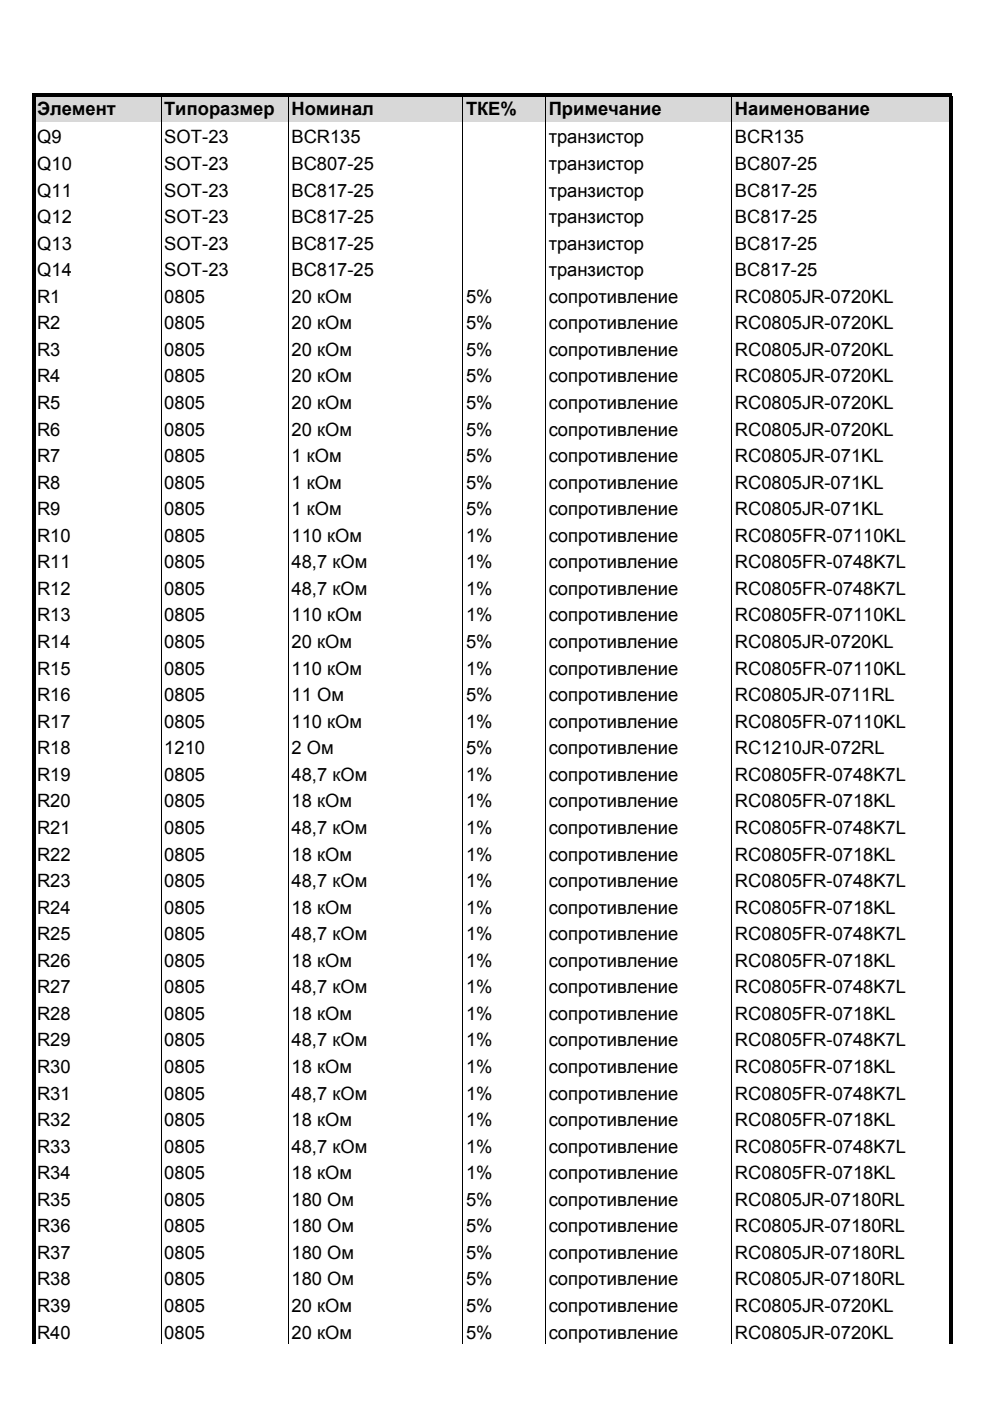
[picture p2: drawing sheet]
<svg xmlns="http://www.w3.org/2000/svg" width="210mm" height="297mm" viewBox="0 0 210 297" stroke-linecap="round" stroke-linejoin="round" font-family="sans-serif">
<defs><g id="words">
<g font-size="3.9">
<text x="7.9" y="24.4">Элемент</text>
<text x="34.8" y="24.4">Типоразмер</text>
<text x="61.8" y="24.4">Номинал</text>
<text x="98.8" y="24.4">ТКЕ%</text>
<text x="116.3" y="24.4">Примечание</text>
<text x="155.8" y="24.4">Наименование</text>
<text x="7.9" y="30.4">Q9</text>
<text x="34.8" y="30.4">SOT-23</text>
<text x="61.8" y="30.4">BCR135</text>
<text x="116.3" y="30.4">транзистор</text>
<text x="155.8" y="30.4">BCR135</text>
<text x="7.9" y="36.1">Q10</text>
<text x="7.9" y="41.7">Q11</text>
<text x="34.8" y="36.1">SOT-23</text>
<text x="34.8" y="41.7">SOT-23</text>
<text x="61.8" y="36.1">BC807-25</text>
<text x="61.8" y="41.7">BC817-25</text>
<text x="116.3" y="36.1">транзистор</text>
<text x="116.3" y="41.7">транзистор</text>
<text x="155.8" y="36.1">BC807-25</text>
<text x="155.8" y="41.7">BC817-25</text>
<text x="7.9" y="47.3">Q12</text>
<text x="34.8" y="47.3">SOT-23</text>
<text x="61.8" y="47.3">BC817-25</text>
<text x="116.3" y="47.3">транзистор</text>
<text x="155.8" y="47.3">BC817-25</text>
<text x="7.9" y="52.9">Q13</text>
<text x="34.8" y="52.9">SOT-23</text>
<text x="61.8" y="52.9">BC817-25</text>
<text x="116.3" y="52.9">транзистор</text>
<text x="155.8" y="52.9">BC817-25</text>
<text x="7.9" y="58.6">Q14</text>
<text x="34.8" y="58.6">SOT-23</text>
<text x="61.8" y="58.6">BC817-25</text>
<text x="116.3" y="58.6">транзистор</text>
<text x="155.8" y="58.6">BC817-25</text>
<text x="7.9" y="64.2">R1</text>
<text x="34.8" y="64.2">0805</text>
<text x="61.8" y="64.2">20 кОм</text>
<text x="98.8" y="64.2">5%</text>
<text x="116.3" y="64.2">сопротивление</text>
<text x="155.8" y="64.2">RC0805JR-0720KL</text>
<text x="7.9" y="69.8">R2</text>
<text x="34.8" y="69.8">0805</text>
<text x="61.8" y="69.8">20 кОм</text>
<text x="98.8" y="69.8">5%</text>
<text x="116.3" y="69.8">сопротивление</text>
<text x="155.8" y="69.8">RC0805JR-0720KL</text>
<text x="7.9" y="75.5">R3</text>
<text x="34.8" y="75.5">0805</text>
<text x="61.8" y="75.5">20 кОм</text>
<text x="98.8" y="75.5">5%</text>
<text x="116.3" y="75.5">сопротивление</text>
<text x="155.8" y="75.5">RC0805JR-0720KL</text>
<text x="7.9" y="81.1">R4</text>
<text x="34.8" y="81.1">0805</text>
<text x="61.8" y="81.1">20 кОм</text>
<text x="98.8" y="81.1">5%</text>
<text x="116.3" y="81.1">сопротивление</text>
<text x="155.8" y="81.1">RC0805JR-0720KL</text>
<text x="7.9" y="86.7">R5</text>
<text x="34.8" y="86.7">0805</text>
<text x="61.8" y="86.7">20 кОм</text>
<text x="98.8" y="86.7">5%</text>
<text x="116.3" y="86.7">сопротивление</text>
<text x="155.8" y="86.7">RC0805JR-0720KL</text>
<text x="7.9" y="92.4">R6</text>
<text x="34.8" y="92.4">0805</text>
<text x="61.8" y="92.4">20 кОм</text>
<text x="98.8" y="92.4">5%</text>
<text x="116.3" y="92.4">сопротивление</text>
<text x="155.8" y="92.4">RC0805JR-0720KL</text>
<text x="7.9" y="98">R7</text>
<text x="34.8" y="98">0805</text>
<text x="61.8" y="98">1 кОм</text>
<text x="98.8" y="98">5%</text>
<text x="116.3" y="98">сопротивление</text>
<text x="155.8" y="98">RC0805JR-071KL</text>
<text x="7.9" y="103.6">R8</text>
<text x="34.8" y="103.6">0805</text>
<text x="61.8" y="103.6">1 кОм</text>
<text x="98.8" y="103.6">5%</text>
<text x="116.3" y="103.6">сопротивление</text>
<text x="155.8" y="103.6">RC0805JR-071KL</text>
<text x="7.9" y="109.2">R9</text>
<text x="34.8" y="109.2">0805</text>
<text x="61.8" y="109.2">1 кОм</text>
<text x="98.8" y="109.2">5%</text>
<text x="116.3" y="109.2">сопротивление</text>
<text x="155.8" y="109.2">RC0805JR-071KL</text>
<text x="7.9" y="114.9">R10</text>
<text x="34.8" y="114.9">0805</text>
<text x="61.8" y="114.9">110 кОм</text>
<text x="98.8" y="114.9">1%</text>
<text x="116.3" y="114.9">сопротивление</text>
<text x="155.8" y="114.9">RC0805FR-07110KL</text>
<text x="7.9" y="120.5">R11</text>
<text x="34.8" y="120.5">0805</text>
<text x="61.8" y="120.5">48,7 кОм</text>
<text x="98.8" y="120.5">1%</text>
<text x="116.3" y="120.5">сопротивление</text>
<text x="155.8" y="120.5">RC0805FR-0748K7L</text>
<text x="7.9" y="126.1">R12</text>
<text x="7.9" y="131.8">R13</text>
<text x="34.8" y="126.1">0805</text>
<text x="34.8" y="131.8">0805</text>
<text x="61.8" y="126.1">48,7 кОм</text>
<text x="61.8" y="131.8">110 кОм</text>
<text x="98.8" y="126.1">1%</text>
<text x="98.8" y="131.8">1%</text>
<text x="116.3" y="126.1">сопротивление</text>
<text x="116.3" y="131.8">сопротивление</text>
<text x="155.8" y="126.1">RC0805FR-0748K7L</text>
<text x="155.8" y="131.8">RC0805FR-07110KL</text>
<text x="7.9" y="137.4">R14</text>
<text x="34.8" y="137.4">0805</text>
<text x="61.8" y="137.4">20 кОм</text>
<text x="98.8" y="137.4">5%</text>
<text x="116.3" y="137.4">сопротивление</text>
<text x="155.8" y="137.4">RC0805JR-0720KL</text>
<text x="7.9" y="143">R15</text>
<text x="34.8" y="143">0805</text>
<text x="61.8" y="143">110 кОм</text>
<text x="98.8" y="143">1%</text>
<text x="116.3" y="143">сопротивление</text>
<text x="155.8" y="143">RC0805FR-07110KL</text>
<text x="7.9" y="148.7">R16</text>
<text x="34.8" y="148.7">0805</text>
<text x="61.8" y="148.7">11 Ом</text>
<text x="98.8" y="148.7">5%</text>
<text x="116.3" y="148.7">сопротивление</text>
<text x="155.8" y="148.7">RC0805JR-0711RL</text>
<text x="7.9" y="154.3">R17</text>
<text x="34.8" y="154.3">0805</text>
<text x="61.8" y="154.3">110 кОм</text>
<text x="98.8" y="154.3">1%</text>
<text x="116.3" y="154.3">сопротивление</text>
<text x="155.8" y="154.3">RC0805FR-07110KL</text>
<text x="7.9" y="159.9">R18</text>
<text x="34.8" y="159.9">1210</text>
<text x="61.8" y="159.9">2 Ом</text>
<text x="98.8" y="159.9">5%</text>
<text x="116.3" y="159.9">сопротивление</text>
<text x="155.8" y="159.9">RC1210JR-072RL</text>
<text x="7.9" y="165.6">R19</text>
<text x="34.8" y="165.6">0805</text>
<text x="61.8" y="165.6">48,7 кОм</text>
<text x="98.8" y="165.6">1%</text>
<text x="116.3" y="165.6">сопротивление</text>
<text x="155.8" y="165.6">RC0805FR-0748K7L</text>
<text x="7.9" y="171.2">R20</text>
<text x="34.8" y="171.2">0805</text>
<text x="61.8" y="171.2">18 кОм</text>
<text x="98.8" y="171.2">1%</text>
<text x="116.3" y="171.2">сопротивление</text>
<text x="155.8" y="171.2">RC0805FR-0718KL</text>
<text x="7.9" y="176.8">R21</text>
<text x="34.8" y="176.8">0805</text>
<text x="61.8" y="176.8">48,7 кОм</text>
<text x="98.8" y="176.8">1%</text>
<text x="116.3" y="176.8">сопротивление</text>
<text x="155.8" y="176.8">RC0805FR-0748K7L</text>
<text x="7.9" y="182.4">R22</text>
<text x="34.8" y="182.4">0805</text>
<text x="61.8" y="182.4">18 кОм</text>
<text x="98.8" y="182.4">1%</text>
<text x="116.3" y="182.4">сопротивление</text>
<text x="155.8" y="182.4">RC0805FR-0718KL</text>
<text x="7.9" y="188.1">R23</text>
<text x="34.8" y="188.1">0805</text>
<text x="61.8" y="188.1">48,7 кОм</text>
<text x="98.8" y="188.1">1%</text>
<text x="116.3" y="188.1">сопротивление</text>
<text x="155.8" y="188.1">RC0805FR-0748K7L</text>
<text x="7.9" y="193.7">R24</text>
<text x="34.8" y="193.7">0805</text>
<text x="61.8" y="193.7">18 кОм</text>
<text x="98.8" y="193.7">1%</text>
<text x="116.3" y="193.7">сопротивление</text>
<text x="155.8" y="193.7">RC0805FR-0718KL</text>
<text x="7.9" y="199.3">R25</text>
<text x="34.8" y="199.3">0805</text>
<text x="61.8" y="199.3">48,7 кОм</text>
<text x="98.8" y="199.3">1%</text>
<text x="116.3" y="199.3">сопротивление</text>
<text x="155.8" y="199.3">RC0805FR-0748K7L</text>
<text x="7.9" y="205">R26</text>
<text x="34.8" y="205">0805</text>
<text x="61.8" y="205">18 кОм</text>
<text x="98.8" y="205">1%</text>
<text x="116.3" y="205">сопротивление</text>
<text x="155.8" y="205">RC0805FR-0718KL</text>
<text x="7.9" y="210.6">R27</text>
<text x="34.8" y="210.6">0805</text>
<text x="61.8" y="210.6">48,7 кОм</text>
<text x="98.8" y="210.6">1%</text>
<text x="116.3" y="210.6">сопротивление</text>
<text x="155.8" y="210.6">RC0805FR-0748K7L</text>
<text x="7.9" y="216.2">R28</text>
<text x="7.9" y="221.9">R29</text>
<text x="34.8" y="216.2">0805</text>
<text x="34.8" y="221.9">0805</text>
<text x="61.8" y="216.2">18 кОм</text>
<text x="61.8" y="221.9">48,7 кОм</text>
<text x="98.8" y="216.2">1%</text>
<text x="98.8" y="221.9">1%</text>
<text x="116.3" y="216.2">сопротивление</text>
<text x="116.3" y="221.9">сопротивление</text>
<text x="155.8" y="216.2">RC0805FR-0718KL</text>
<text x="155.8" y="221.9">RC0805FR-0748K7L</text>
<text x="7.9" y="227.5">R30</text>
<text x="34.8" y="227.5">0805</text>
<text x="61.8" y="227.5">18 кОм</text>
<text x="98.8" y="227.5">1%</text>
<text x="116.3" y="227.5">сопротивление</text>
<text x="155.8" y="227.5">RC0805FR-0718KL</text>
<text x="7.9" y="233.1">R31</text>
<text x="34.8" y="233.1">0805</text>
<text x="61.8" y="233.1">48,7 кОм</text>
<text x="98.8" y="233.1">1%</text>
<text x="116.3" y="233.1">сопротивление</text>
<text x="155.8" y="233.1">RC0805FR-0748K7L</text>
<text x="7.9" y="238.7">R32</text>
<text x="34.8" y="238.7">0805</text>
<text x="61.8" y="238.7">18 кОм</text>
<text x="98.8" y="238.7">1%</text>
<text x="116.3" y="238.7">сопротивление</text>
<text x="155.8" y="238.7">RC0805FR-0718KL</text>
<text x="7.9" y="244.4">R33</text>
<text x="34.8" y="244.4">0805</text>
<text x="61.8" y="244.4">48,7 кОм</text>
<text x="98.8" y="244.4">1%</text>
<text x="116.3" y="244.4">сопротивление</text>
<text x="155.8" y="244.4">RC0805FR-0748K7L</text>
<text x="7.9" y="250">R34</text>
<text x="34.8" y="250">0805</text>
<text x="61.8" y="250">18 кОм</text>
<text x="98.8" y="250">1%</text>
<text x="116.3" y="250">сопротивление</text>
<text x="155.8" y="250">RC0805FR-0718KL</text>
<text x="7.9" y="255.6">R35</text>
<text x="34.8" y="255.6">0805</text>
<text x="61.8" y="255.6">180 Ом</text>
<text x="98.8" y="255.6">5%</text>
<text x="116.3" y="255.6">сопротивление</text>
<text x="155.8" y="255.6">RC0805JR-07180RL</text>
<text x="7.9" y="261.3">R36</text>
<text x="34.8" y="261.3">0805</text>
<text x="61.8" y="261.3">180 Ом</text>
<text x="98.8" y="261.3">5%</text>
<text x="116.3" y="261.3">сопротивление</text>
<text x="155.8" y="261.3">RC0805JR-07180RL</text>
<text x="7.9" y="266.9">R37</text>
<text x="34.8" y="266.9">0805</text>
<text x="61.8" y="266.9">180 Ом</text>
<text x="98.8" y="266.9">5%</text>
<text x="116.3" y="266.9">сопротивление</text>
<text x="155.8" y="266.9">RC0805JR-07180RL</text>
<text x="7.9" y="272.5">R38</text>
<text x="34.8" y="272.5">0805</text>
<text x="61.8" y="272.5">180 Ом</text>
<text x="98.8" y="272.5">5%</text>
<text x="116.3" y="272.5">сопротивление</text>
<text x="155.8" y="272.5">RC0805JR-07180RL</text>
<text x="7.9" y="278.2">R39</text>
<text x="34.8" y="278.2">0805</text>
<text x="61.8" y="278.2">20 кОм</text>
<text x="98.8" y="278.2">5%</text>
<text x="116.3" y="278.2">сопротивление</text>
<text x="155.8" y="278.2">RC0805JR-0720KL</text>
<text x="7.9" y="283.8">R40</text>
<text x="34.8" y="283.8">0805</text>
<text x="61.8" y="283.8">20 кОм</text>
<text x="98.8" y="283.8">5%</text>
<text x="116.3" y="283.8">сопротивление</text>
<text x="155.8" y="283.8">RC0805JR-0720KL</text>
</g>
</g></defs>
<path d="M7.3 20.3h194.3v5.6h-194.3z" fill="#d8d8d8"/>
<path d="M6.8 19.8h.7v6.1h-.7zM7.5 19.8h194.4v.7h-194.4zM201.2 20.5h.7v5.4h-.7zM6.8 25.8h.7v259h-.7zM201.2 25.8h.7v259h-.7z" fill="#000"/>
<path d="M34.1 20.5v264.3M61.1 20.5v264.3M98.1 20.5v264.3M115.6 20.5v264.3M155.1 20.5v264.3" fill="none" stroke="#000" stroke-width=".21"/>
<use href="#words"/>
</svg>
